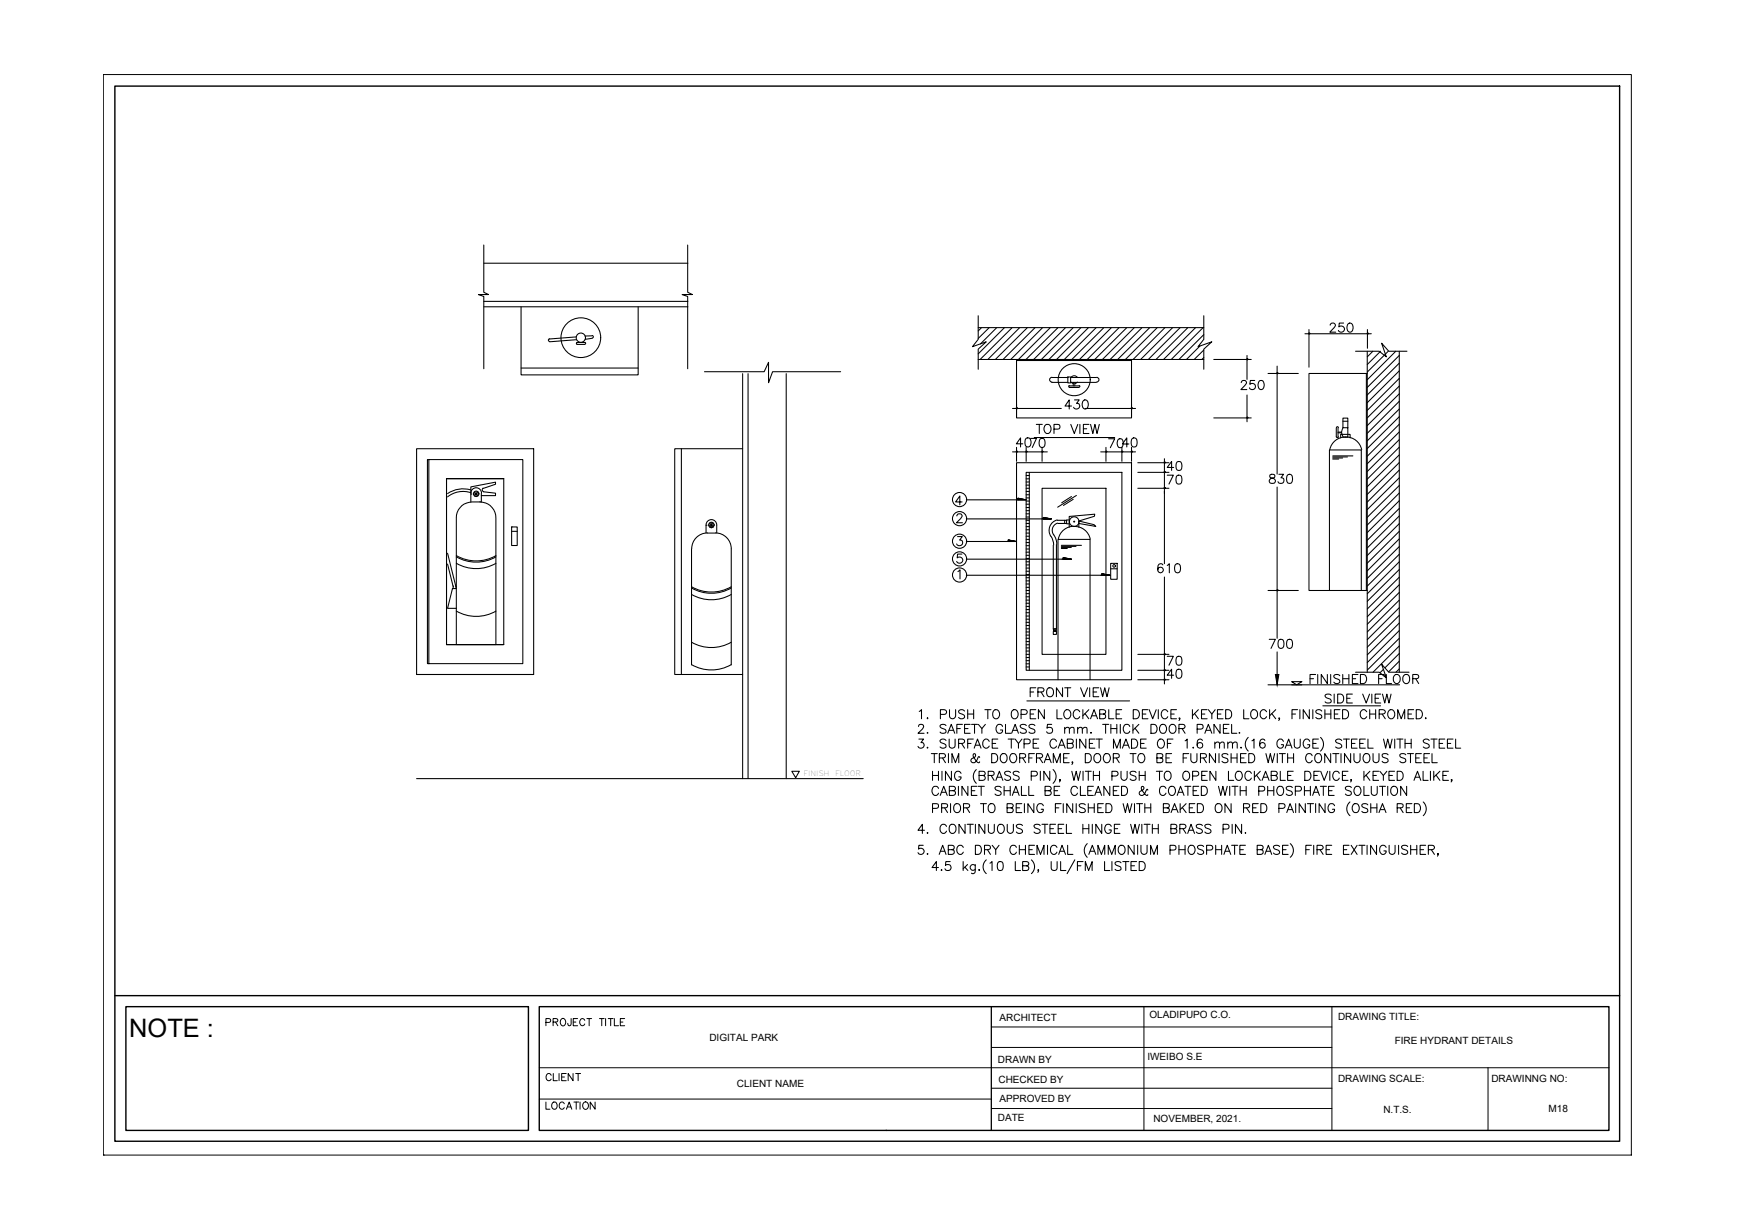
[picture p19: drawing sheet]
<svg xmlns="http://www.w3.org/2000/svg" width="420mm" height="297mm" viewBox="0 0 420 297" stroke-linecap="round" stroke-linejoin="round" font-family="sans-serif">
<defs><g id="words">
<text font-size="6.1" x="31.3" y="250.8">NOTE :</text>
<g font-size="2.4">
<text x="171.6" y="251.8">DIGITAL PARK</text>
<text x="241.8" y="247">ARCHITECT</text>
<text x="278" y="246.2">OLADIPUPO C.O.</text>
<text x="323.7" y="246.8">DRAWING TITLE:</text>
<text x="241.4" y="257.2">DRAWN BY</text>
<text x="277.6" y="256.5">IWEIBO S.E</text>
<text x="337.4" y="252.5">FIRE HYDRANT DETAILS</text>
<text x="178.2" y="262.9">CLIENT NAME</text>
<text x="241.5" y="261.9">CHECKED BY</text>
<text x="323.7" y="261.7">DRAWING SCALE:</text>
<text x="360.7" y="261.7">DRAWINNG NO:</text>
<text x="241.8" y="266.5">APPROVED BY</text>
<text x="334.6" y="269.3">N.T.S.</text>
<text x="374.6" y="269.1">M18</text>
<text x="241.4" y="271.2">DATE</text>
<text x="279" y="271.5">NOVEMBER, 2021.</text>
</g>
<g font-size="1.8">
<text x="194.4" y="187.7">FINISH</text>
<text x="202" y="187.7">FLOOR</text>
</g>
</g></defs>
<!-- layer: PDF23_TEXT -->
<path d="M308.5 163.2h.8l-.4 2.5z" fill="#000" stroke="#000" stroke-width=".24"/>
<!-- layer: PDF23_0 -->
<path d="M25 279.4h.1" fill="none" stroke="#000" stroke-width=".25"/>
<!-- layer: PDF23_H -->
<g fill="none" stroke="#000" stroke-width=".25">
<path d="M117 59.3v11.4l1.2 .5h-2.5l1.3 .5v17.5M166.3 59.3v11.4l1.2 .5h-2.5l1.3 .5v17.5M117 74.2h49.4M117 72.9h49.4M117 63.7h49.4M126 74.2v16.5h28.4v-16.5M126 89h28.4M133 82l-.4 .3 .4 .3M139.4 81.5l-6.5 .5M139.5 82.2l-6.6 .5M139.5 83.3h1.9M139.5 82.8h1.9"/>
<path d="M139.6 82.8l-.2 .2 .2 .3M141.5 82.8l.2 .2-.2 .3M143.2 81.2l-1.7 .1M143.2 81.2l.3 .2-.2 .4M143.2 81.8l-1.7 .3M170.4 89.9h14.4l1.1-2.3v5l1-2.7h16.4M179.6 90.4v97.9M180.9 90.4v97.9M190.2 90.4v97.9M100.8 108.5h28.3v54.7h-28.3zM103.7 111.2h22.8v49.3h-22.8zM103.8 111.2h-.4v49.3h.4"/>
<path d="M108 115.8h13.8h-13.8M113.9 119.5h.1M113.9 119.3a1.29 1.29 0 0 1 1.3-1.3 1.29 1.29 0 0 1 1.3 1.3M113.9 118.5a6.6 6.6 0 0 0-5.6 .9M113.9 119.2a6 6 0 0 0-5.6 1M114.5 119.5h1.3M114.6 119.5h.1M114.7 119l.9 1M115.2 118.9v1.2M115.6 119l-.9 1M116.4 119.3v2.2M116.9 118.1l-.3 .4 .3 .5 3 .3v.6h-3.5"/>
<path d="M116.9 118.2l3-1.1v-.5l-6 1.2v3.7M121.8 115.8v40.1h-13.8M164.8 108.5v54.7M179.6 108.5h-16.4v54.7h16.4M108.3 133.8l2 8.2M108.3 136.4l1.3 5.5M110.4 134.4a9.6 9.6 0 0 0 9.6 0M110.4 136.3a9.6 9.6 0 0 0 9.6 0M110.4 134.7a9.6 9.6 0 0 0 9.6 0M111.7 122.3a6.6 6.6 0 0 1 6.9 0 3.8 3.8 0 0 1 1.3 3v30.6h-9.5v-30.6a3.8 3.8 0 0 1 1.3-3zM123.8 128.5h1.3M123.8 127.5h1.3v4.5h-1.3v-4.5"/>
<path d="M123.9 127.4h-.1M167.3 132.8v28a9.6 9.6 0 0 0 9.6 0v-28M170.8 127h.1M170.8 127v1.9M170.8 127a1.29 1.29 0 0 1 1.3-1.3 1.29 1.29 0 0 1 1.3 1.3M171.4 127h1.3M171.5 127h.1M171.6 126.5l.9 1M172.1 126.4v1.3M172.5 126.5l-.8 1M173 128.9a5.1 5.1 0 0 0-4.6 1.1 3.8 3.8 0 0 0-1.1 2.7M173.1 128.9a3.8 3.8 0 0 1 3.8 3.8"/>
<path d="M173.4 127v1.9M108 155.9v-40.1v40.1M109.6 141.7l-.1 .7M110.3 141.8l-.1 .5M110.4 142.4h-1l-1.1 4.8h2.1M110.4 147.8a9.6 9.6 0 0 0 9.6 0M121.8 155.9h-13.8h13.8M167.3 141.9a9.6 9.6 0 0 0 9.6 0M167.3 142.2a9.6 9.6 0 0 0 9.6 0M167.3 143.8a9.6 9.6 0 0 0 9.6 0M167.3 155.3a9.6 9.6 0 0 0 9.6 0M100.8 163.2h28.3"/>
<path d="M100.8 188.3h108M191.5 186.6h1.9l-.9 1.5z"/>
<circle cx="140.5" cy="81.7" r="4.8"/>
<circle cx="140.5" cy="81.7" r="1.12"/>
<circle cx="115.2" cy="119.4" r=".66"/>
<circle cx="172.1" cy="127" r=".66"/>
</g>
<!-- layer: PDF23_TXT -->
<g fill="none" stroke="#000" stroke-width=".25">
<path d="M321.7 78.7l.3-.4 .6-.2 .3 .3 .1 .4-1.3 1.5h1.4M325 78.1h-1.1v1a.78 .78 0 0 1 1.1 0 .78 .78 0 0 1-.1 1.2 .78 .78 0 0 1-1.2-.4M326.2 78.3a.66 .66 0 0 1 1 .3 1.01 1.01 0 0 1 .1 1.2 1.01 1.01 0 0 1-1.1 .4 1.54 1.54 0 0 1 0-1.9zM259.2 98.2h-1.6l1-1.5v2.2M259.9 96.7h1.1l-.6 .9a.74 .74 0 0 1 .7 1.1 .74 .74 0 0 1-1.3 0l-.1-.2M262.1 96.9a.66 .66 0 0 1 1 .3 1.01 1.01 0 0 1 .1 1.2 1.01 1.01 0 0 1-1.1 .4 1.54 1.54 0 0 1 0-1.9zM300.2 92.5l.3-.4 .6-.1 .2 .1 .2 .6-1.3 1.5h1.4M303.5 92h-1.1l-.1 1a.77 .77 0 0 1 1.2-.1 .77 .77 0 0 1-.1 1.2 .77 .77 0 0 1-1.2-.3M304.6 92.1a.71 .71 0 0 1 1.1 .4 1.01 1.01 0 0 1 .1 1.2 1.01 1.01 0 0 1-1.2 .4 1.59 1.59 0 0 1 0-2zM247.4 107.4h-1.6l1.1-1.5v2.2M248.2 106a.74 .74 0 0 1 1.1 .3 1.11 1.11 0 0 1-.7 1.8 1.45 1.45 0 0 1-.4-2.1zM249.3 106h1.4l-1 2.2"/>
<path d="M250.7 102.7h1.4M251.4 102.7v2.2M251.6 106.1a.74 .74 0 0 1 1.1 .4 1.5 1.5 0 0 1-.5 1.7h-.2a1.43 1.43 0 0 1-.4-2.1zM253 102.7a1.06 1.06 0 0 1 1.2 .5 1.06 1.06 0 0 1-.2 1.3 .91 .91 0 0 1-1.2 .2 .91 .91 0 0 1-.3-1.2zM254.9 103.8l1.3-.1 .2-.3-.2-.7h-1.3v2.2M259 102.7l.9 2.2 .8-2.2M261.2 102.7v2.2M262.1 103.7h.8M263.4 102.7h-1.3v2.2h1.3M263.8 102.7l.5 2.2 .6-2.2 .5 2.2 .5-2.2M268.2 106.1h1.4l-1 2.2M270.6 106.2a.73 .73 0 0 1 1 .3 1.11 1.11 0 0 1-.7 1.8 1.35 1.35 0 0 1-.3-2.1z"/>
<path d="M273.1 107.4h-1.6l1.1-1.5v2.2M273.9 106a.7 .7 0 0 1 1.1 .3 2.02 2.02 0 0 1-.2 1.7 .74 .74 0 0 1-1.1-.3 1.95 1.95 0 0 1 .2-1.7zM282.3 114.9h1.5l-1 2.2M283.9 113.1h-1.6l1.1-1.5v2.2M284.7 111.7a.76 .76 0 0 1 1.1 .4 1.95 1.95 0 0 1-.2 1.6 .77 .77 0 0 1-1.1-.3 2.02 2.02 0 0 1 .2-1.7zM284.7 115a.79 .79 0 0 1 1.1 .3 2.02 2.02 0 0 1-.2 1.7 .77 .77 0 0 1-1.1-.3 2.02 2.02 0 0 1 .2-1.7zM307.2 114.9a.45 .45 0 0 0 .2 .7 .81 .81 0 0 1 .9 .3 .81 .81 0 0 1 0 .9l-.7 .1a.62 .62 0 0 1-.6-.6 .62 .62 0 0 1 .7-.6l.4-.1a.45 .45 0 0 0 .2-.7l-.4-.2zM309.3 114.7h1.2l-.6 .9a.73 .73 0 0 1 .7 .6 .73 .73 0 0 1-.6 .8 .73 .73 0 0 1-.9-.5M311.5 114.9a.69 .69 0 0 1 1.1 .2 2.02 2.02 0 0 1-.3 1.7 .76 .76 0 0 1-1-.3 1.95 1.95 0 0 1 .2-1.6zM231.5 124.8l.4-.5 .6 .1 .2 .3-.3 .7-1 1h1.4M231.6 129.8h1.2l-.7 .8a.72 .72 0 0 1 .6 1.2 .72 .72 0 0 1-1.3-.2M231.7 138.3l.5-.5v2.2"/>
<path d="M232.7 134h-1.1l-.1 1a.78 .78 0 0 1 1.2 0 .78 .78 0 0 1-.2 1.1 .78 .78 0 0 1-1.1-.3M232.7 121.4h-1.5l1-1.4v2.1M281.3 136.7l-.1-.2a.7 .7 0 0 0-1.1 .3 1.29 1.29 0 0 0 .6 1.8 .67 .67 0 0 0 .7-.7 .67 .67 0 0 0-.6-.7 .67 .67 0 0 0-.8 .6M282.3 136.8l.5-.4v2.2M284.4 136.5a.69 .69 0 0 1 1.1 .3 1.5 1.5 0 0 1-.5 1.8h-.3a1.4 1.4 0 0 1-.3-2.1zM282.3 158.8h1.5l-1 2.1M284.7 158.8a.76 .76 0 0 1 1.1 .4 1.95 1.95 0 0 1-.2 1.6 .77 .77 0 0 1-1.1-.3 2.02 2.02 0 0 1 .2-1.7zM307 154.6h1.5l-1.1 2.2M309.4 154.7a.76 .76 0 0 1 1.1 .4 1.95 1.95 0 0 1-.2 1.6 .69 .69 0 0 1-1.1-.3 2.02 2.02 0 0 1 .2-1.7zM311.5 154.7a.74 .74 0 0 1 1.1 .4 1.52 1.52 0 0 1-.5 1.7h-.3a1.45 1.45 0 0 1-.3-2.1zM222.2 175.7l.4-.5 .6 .1 .2 .3-.3 .8-1 1h1.4M222.3 178.8h1.1l-.6 .8a.74 .74 0 0 1 .7 1.1 .74 .74 0 0 1-1.3 .1l-.1-.2"/>
<path d="M222.3 172.1l.6-.4v2.2M224.3 173.7h.2l-.2 .2zM224.3 177.2l.2 .1-.2 .1zM227.5 172.8h.9a.57 .57 0 0 0 .5-.3 .57 .57 0 0 0-.1-.6l-.4-.2h-.9v2.2M228.8 179.1a.79 .79 0 0 0-.8-.4 .79 .79 0 0 0-.6 .6l.2 .3 1.1 .5 .1 .6a.97 .97 0 0 1-1.4 0M228.8 175.5a.82 .82 0 0 0-1.4 .2l.2 .3 .8 .4a.52 .52 0 0 1 .4 .4 .52 .52 0 0 1-.2 .5 1.04 1.04 0 0 1-1.2-.2M229.2 177.4l.9-2.2 .8 2.2M229.6 178.8v1.5a.72 .72 0 0 0 .7 .7 .72 .72 0 0 0 .7-.7v-1.5M229.6 176.7h1M229.7 171.7v1.5a.75 .75 0 0 0 .7 .7 .75 .75 0 0 0 .8-.7v-1.5M231.5 176.2h.8M231.9 179.8l1.2-.1 .2-.3-.1-.4-.4-.2h-.9v2.2"/>
<path d="M232.6 179.8l.7 1.2M232.8 175.2h-1.3v2.2M233.3 172a.8 .8 0 0 0-.8-.4 .8 .8 0 0 0-.6 .6l.2 .3 .8 .3a.52 .52 0 0 1 .4 .4 .52 .52 0 0 1-.2 .5 .9 .9 0 0 1-1.2-.2M233.3 176.2h.9M234.1 179.8h.8M234.1 171.7v2.2M234.1 172.7h1.4M234.7 175.2h-1.4v2.2h1.4M235 175.2h1.4M235.4 178.8h-1.3v2.2M235.5 171.7v2.2M235.7 175.2v2.2"/>
<path d="M236.7 175.2l.8 1v1.2M238.2 171.7h1.5M238.4 175.2l-.9 1M238.9 171.7v2.2M239.3 179.3a.8 .8 0 0 0-.9-.5 .8 .8 0 0 0-.7 .8 .91 .91 0 0 0 .3 1.2 .91 .91 0 0 0 1.2-.1l.1-.2M240 179.8h.8M240.3 172a.91 .91 0 0 1 1.2-.1 .91 .91 0 0 1 .3 1.1 .83 .83 0 0 1-.8 .9 .83 .83 0 0 1-.9-.9zM241.4 178.8h-1.4v2.2h1.4M242.5 175.7a.81 .81 0 0 0-.9-.5 .81 .81 0 0 0-.7 .8v.6a.78 .78 0 0 0 .8 .8 .78 .78 0 0 0 .8-.8h-.5M243.2 175.2v2.2h1.3M243.9 178.8h1.4M244.6 178.8v2.2"/>
<path d="M244.7 177.4l.8-2.2 .9 2.2M244.8 172a.91 .91 0 0 1 1.2-.1 .91 .91 0 0 1 .3 1.1 .83 .83 0 0 1-.9 .9 .83 .83 0 0 1-.8-.9zM245 176.7h1.1M245.5 178.8l.9 1v1.2M247 172.8h.9a.57 .57 0 0 0 .5-.3 .57 .57 0 0 0-.1-.6l-.4-.2h-.9v2.2M247.2 178.8l-.8 1M247.7 179.9h1a.57 .57 0 0 0 .5-.6 .57 .57 0 0 0-.5-.5h-1v2.2M248.3 175.5a.86 .86 0 0 0-1.5 .2l.4 .4 .8 .3a.52 .52 0 0 1 0 .9 1.12 1.12 0 0 1-1.2-.2M249.2 167.4h.8M249.2 172.7h.8M249.9 179.8h.9M250.3 175.5a.82 .82 0 0 0-1.4 .2l.4 .4 .6 .3a.52 .52 0 0 1 .4 .4 .52 .52 0 0 1-.2 .5 1.04 1.04 0 0 1-1.2-.2"/>
<path d="M250.5 166.4h-1.3v2.1M250.5 171.7h-1.3v2.2h1.3M251.1 167.4l1.2-.1 .2-.5-.2-.3-1.2-.1v2.1M251.3 178.8h-1.4v2.2h1.4M251.8 167.4l.7 1.1M252.6 171.7v2.2l-1.4-2.2v2.2M253.3 166.7a.83 .83 0 0 1 1-.3 .83 .83 0 0 1 .5 .8 .97 .97 0 0 1-.2 1 .97 .97 0 0 1-1.1 .2l-.3-.7zM254.4 175.2h-1l-.1 .9a.77 .77 0 0 1 1.1 0 .77 .77 0 0 1-.1 1.2 .77 .77 0 0 1-1.1-.3M255.5 179.3a.8 .8 0 0 0-.9-.5 .8 .8 0 0 0-.6 .8 .92 .92 0 0 0 .3 1.2 .92 .92 0 0 0 1.2-.1v-.2M255.7 171.7v2.2h1.2M257 166.4v2.1l-1.5-2.1v2.1M257.5 176.4l.6-.5 .5 .1 .1 1.4"/>
<path d="M257.5 172a.91 .91 0 0 1 1.2-.1 .91 .91 0 0 1 .3 1.1 .85 .85 0 0 1-.8 .9 .85 .85 0 0 1-.9-.9zM257.5 166.4h1.5M257.5 175.9v1.5M258.2 179.8l1.2-.1 .2-.3-.1-.4-.4-.2h-.9v2.2h.9l.4-.2v-.8l-.4-.2M258.2 166.4v2.1M258.7 176.4l.5-.5 .5 .1 .1 1.4M260.4 178.8v2.2M260.7 176.4l.5-.5 .5 .1 .1 1.4M260.7 175.9v1.5M261.2 172.2a.81 .81 0 0 0-1-.5 .81 .81 0 0 0-.6 .8 .91 .91 0 0 0 .3 1.2 .91 .91 0 0 0 1.2-.2l.1-.1M261.4 166.4l.8 2.1 .9-2.1M261.8 176.4l.6-.5 .5 .1v1.4"/>
<path d="M261.9 171.7v2.2M262.4 172.6l1 1.3M262.7 178.8v2.2l-1.5-2.2v2.2M263.4 171.7l-1.5 1.4M263.5 179.8h.8M263.6 166.4v2.1M263.8 177.3l.1-.1 .1 .1zM263.8 173.9l.8-2.2 .9 2.2M264.1 173.1h1M264.4 167.4h.9M264.9 178.8h-1.4v2.2h1.4M265.1 178.8h1.5"/>
<path d="M265.8 166.4h-1.4v2.1h1.4M265.9 178.8v2.2M266 172.7h.9l.4-.2 .1-.4-.2-.3-1.2-.1v2.2h.9l.5-.5a.54 .54 0 0 0-.5-.7M266.2 166.4l.5 2.1 .5-2.1 .6 2.1 .5-2.1M266.7 175.2h1.5M267.4 175.2v2.2M268.2 171.7v2.2h1.2M268.7 176.2h1.4M268.7 175.2v2.2M270 172.7h.8M270.1 175.2v2.2M271 175.2v2.2"/>
<path d="M271.3 171.7h-1.3v2.2h1.3M273.3 175.7a.81 .81 0 0 0-.9-.5 .81 .81 0 0 0-.7 .8v.6a.81 .81 0 0 0 .7 .8 .81 .81 0 0 0 .9-.5M273.7 178.8h.8a1.18 1.18 0 0 1 .7 1.1 1.18 1.18 0 0 1-.7 1.1h-.8zM274 175.2v2.2M274.1 171.7h.7a1.16 1.16 0 0 1 .8 1.1 1.16 1.16 0 0 1-.8 1.1h-.7zM274.5 176.1l1 1.3M275.5 175.2l-1.5 1.5M275.9 179.8h.8M276.3 172.7h.9M277.3 178.8h-1.4v2.2h1.4M277.7 171.7h-1.4v2.2h1.4M278 171.7l.8 2.2 .9-2.2"/>
<path d="M278.4 175.2h.7a1.13 1.13 0 0 1 .8 1.1 1.13 1.13 0 0 1-.8 1.1h-.7zM280.2 179.1a.91 .91 0 0 1 1.2-.1 .91 .91 0 0 1 .3 1.1 .85 .85 0 0 1-.9 .9 .85 .85 0 0 1-.8-.9zM280.2 171.7v2.2M280.7 175.5a.83 .83 0 0 1 .9-.3 .83 .83 0 0 1 .6 .8v.6a.85 .85 0 0 1-.9 .8 .85 .85 0 0 1-.8-.8zM282.4 179.8h.8M282.5 172.2a.81 .81 0 0 0-1-.5 .81 .81 0 0 0-.6 .8 .91 .91 0 0 0 .3 1.2 .91 .91 0 0 0 1.2-.2l.1-.1M283 175.5a.8 .8 0 0 1 .9-.3 .8 .8 0 0 1 .6 .8 .96 .96 0 0 1-.2 1.1 .96 .96 0 0 1-1.1 .2 1.34 1.34 0 0 1-.2-1.8zM283.2 172.7h.8M283.7 178.8h-1.3v2.2M283.9 163.3h-1.6l1.1-1.4v2.2M284.6 171.7h-1.4v2.2h1.4M284.7 162a.76 .76 0 0 1 1.1 .3 1.95 1.95 0 0 1-.2 1.7 .69 .69 0 0 1-1.1-.3 2.02 2.02 0 0 1 .2-1.7z"/>
<path d="M285.2 176.2l1.2-.1 .3-.5-.3-.3-1.2-.1v2.2M285.4 173.7l-.1 .2-.1-.2h.2l-.2 .6M285.9 176.2l.8 1.2M286.7 179.2l.5-.4v2.2M288.4 171.7v2.2M288.9 172.6l1 1.3M289.6 176.4l1.2-.2 .2-.3-.2-.6-1.2-.1v2.2M289.9 171.7l-1.5 1.4M290.6 172.7h.8M290.8 179.1a.64 .64 0 0 0-.6-.3 .64 .64 0 0 0-.5 .4 1.61 1.61 0 0 0 .2 1.6 .68 .68 0 0 0 1-.2 .68 .68 0 0 0-.5-1 .68 .68 0 0 0-.8 .7M291.4 177.4l.9-2.2 .8 2.2M291.8 176.7h1"/>
<path d="M292 171.7h-1.4v2.2h1.4M292.3 171.7l.8 1v1.2M293.8 179.9l.6-.4 .5 .1 .1 1.4M293.8 179.5v1.5M293.9 171.7l-.8 1M294.5 172.7h.8M295 179.9l.5-.4 .6 .1v1.4M295.1 175.2v2.2l-1.5-2.2v2.2M295.8 171.7h-1.3v2.2h1.3M295.9 176.2h.9M296.5 171.7h.7a1.18 1.18 0 0 1 .7 1.1 1.18 1.18 0 0 1-.7 1.1h-.7zM297 179.9l.5-.4 .5 .1 .1 1.4"/>
<path d="M297 179.5v1.5M297.3 175.2h-1.4v2.2h1.4M297.9 175.2v2.2h1.3M298.1 179.9l.5-.4 .6 .1 .1 1.4M299.8 177.2v.2l-.1-.1zM300.8 171.7v2.2h1.3M301.9 178.4a2.26 2.26 0 0 0 0 3.3M302.8 179.2l.5-.4v2.2M302.9 171.8a1.08 1.08 0 0 1 1.4 .7 1.08 1.08 0 0 1-.8 1.4 1.14 1.14 0 0 1-1-.8 1.14 1.14 0 0 1 .4-1.3zM306 179.1a.6 .6 0 0 0-1-.2 1.21 1.21 0 0 0 .4 2.1 .69 .69 0 0 0 .7-.7 .69 .69 0 0 0-.7-.7 .69 .69 0 0 0-.7 .7M306.4 172.2a.81 .81 0 0 0-.9-.5 .81 .81 0 0 0-.7 .8 .95 .95 0 0 0 .2 1 .95 .95 0 0 0 1 .2l.4-.3M307.1 171.7v2.2"/>
<path d="M307.6 172.6l1 1.3M308.6 171.7l-1.5 1.4M309.5 173.7l-.1 .2-.1-.2h.2l-.2 .6M310.4 179.3a.8 .8 0 0 0-.9-.5 .8 .8 0 0 0-.6 .8 .91 .91 0 0 0 .3 1.2 .91 .91 0 0 0 1.1-.1l.1-.6h-.5M312.5 172.7h.9M313.1 178.8v1.5a.72 .72 0 0 0 .7 .7 .72 .72 0 0 0 .7-.7v-1.5M313.9 171.7h-1.4v2.2M314.4 171.7v2.2M316.7 171.7v2.2l-1.5-2.2v2.2M316.8 179.3a.8 .8 0 0 0-.9-.5 .8 .8 0 0 0-.7 .8 .92 .92 0 0 0 .3 1.2 .92 .92 0 0 0 1.2-.1l.1-.6h-.5M316.9 164.2h.8M317.6 179.8h.8"/>
<path d="M317.6 171.7v2.2M318.2 163.2h-1.3v2.2M318.7 163.2v2.2M318.9 178.8h-1.3v2.2h1.3M319.4 178.4a2.26 2.26 0 0 1 0 3.3M319.7 172a.8 .8 0 0 0-.8-.4 .8 .8 0 0 0-.6 .6l.2 .3 .8 .3a.52 .52 0 0 1 .4 .4 .52 .52 0 0 1-.2 .5 .9 .9 0 0 1-1.2-.2M320.5 172.7h1.4M320.5 171.7v2.2M321.1 163.2v2.2l-1.5-2.2v2.2M321.9 163.2v2.2M321.9 171.7v2.2M322 168.2a.86 .86 0 0 0-1.5 .2l.4 .4 .9 .3a.52 .52 0 0 1 0 .9 1.12 1.12 0 0 1-1.3-.2"/>
<path d="M322.7 167.9v2.2M322.8 172.7h.8M323.6 167.9h.7a1.15 1.15 0 0 1 .7 1.1 1.15 1.15 0 0 1-.7 1.1h-.7zM324.1 163.4a.82 .82 0 0 0-1.5 .3l.4 .4 .7 .2a.52 .52 0 0 1 .4 .4 .52 .52 0 0 1-.2 .5 .9 .9 0 0 1-1.3-.2M324.1 171.7h-1.3v2.2h1.3M324.5 179.1a.83 .83 0 0 0-.8-.4 .83 .83 0 0 0-.6 .6l.2 .3 .8 .3 .4 .4a.74 .74 0 0 1-.4 .7 .74 .74 0 0 1-.8-.2l-.2-.1M324.8 171.7h.7a1.18 1.18 0 0 1 .7 1.1 1.18 1.18 0 0 1-.7 1.1h-.7zM324.8 164.2h1.5M324.8 163.2v2.2M325 178.8h1.4M325.7 178.8v2.2M325.8 168.9h.8"/>
<path d="M326.3 163.2v2.2M326.9 179.8h.9M327.1 167.9h-1.3v2.2h1.3M327.1 164.2h.8M328.3 178.8h-1.4v2.2h1.4M328.5 163.2h-1.4v2.2h1.4M328.9 179.8h.8M329.1 163.2h.7a1.18 1.18 0 0 1 .8 1.1 1.18 1.18 0 0 1-.8 1.1h-.7zM329.6 167.9l.9 2.2 .8-2.2M330.3 178.8h-1.4v2.2h1.4M330.6 172.2a.81 .81 0 0 0-.9-.5 .81 .81 0 0 0-.7 .8 .95 .95 0 0 0 .2 1 .95 .95 0 0 0 1.1 .2l.3-.3M330.9 178.8v2.2h1.3"/>
<path d="M331.3 172.7h1.5M331.3 171.7v2.2M331.8 167.9v2.2M332.6 168.9h.9M332.8 171.7v2.2M333.5 164.2h.8M333.6 172.7l1.3-.1 .2-.5-.6-.4h-.9v2.2M334 167.9h-1.4v2.2h1.4M334.3 172.7l.8 1.2M334.4 167.9l.6 2.2 .5-2.2 .5 2.2 .5-2.2M334.7 178.8l.5 2.2 .5-2.2 .5 2.2 .5-2.2M334.8 163.2h-1.3v2.2"/>
<path d="M335.3 163.2v2.2h1.3M335.9 172a.91 .91 0 0 1 1.2-.1 .91 .91 0 0 1 .3 1.1 .85 .85 0 0 1-.9 .9 .85 .85 0 0 1-.8-.9zM337.2 163.4a.8 .8 0 0 1 .9-.2 .8 .8 0 0 1 .6 .8 .96 .96 0 0 1-.2 1 .96 .96 0 0 1-1 .2 1.34 1.34 0 0 1-.3-1.8zM337.4 178.8v2.2M337.9 178.8h1.5M338.1 173.9v-2.2l.8 2.2 .9-2.2v2.2M338.6 178.8v2.2M339.5 163.4a.8 .8 0 0 1 .9-.2 .8 .8 0 0 1 .6 .8v.5a.83 .83 0 0 1-.9 .9 .83 .83 0 0 1-.8-.9zM339.9 179.8h1.4M339.9 178.8v2.2M340.6 172.7h.8M341.3 178.8v2.2"/>
<path d="M341.7 164.2l1.3-.1 .2-.3-.1-.4-.4-.2h-1v2.2M341.9 171.7h-1.3v2.2h1.3M342.4 164.2l.8 1.2M342.6 171.7h.7a1.16 1.16 0 0 1 .8 1.1 1.16 1.16 0 0 1-.8 1.1h-.7zM344.8 173.7h.2l-.1 .2zM345.7 179.1a.79 .79 0 0 0-.8-.4 .79 .79 0 0 0-.6 .6l.2 .3 1.1 .5 .1 .6a.97 .97 0 0 1-1.4 0M346.1 178.8h1.5M346.9 178.8v2.2M348.1 179.8h.9M349.5 178.8h-1.4v2.2h1.4M350.1 179.8h.8M351.5 178.8h-1.4v2.2h1.4"/>
<path d="M352.1 178.8v2.2h1.2M224.3 180.8h.2l-.2 .2zM225.3 182.3h1.4M225.6 195.5l1.2-.1 .2-.3-.1-.5-1.3-.2v2.2M225.6 186.6v2.2M225.6 187.6h1.4M226 182.3v2.2M227 190.7a.81 .81 0 0 0-.9-.5 .81 .81 0 0 0-.7 .9 .91 .91 0 0 0 .3 1.1 .91 .91 0 0 0 1.2-.1l.1-.2M227 186.6v2.2M227.2 183.3h1l.4-.2 .1-.4-.2-.3-.3-.1h-1v2.2M227.4 192.4l.9-2.2 .8 2.2M227.8 195.4l1.2-.1 .2-.3-.1-.4-1.3-.2v2.2"/>
<path d="M227.8 191.6h1M227.9 186.6v2.2M228 183.3l.7 1.2M228.5 195.4l.7 1.2M229 199.9a.81 .81 0 0 0-1-.5 .81 .81 0 0 0-.6 .8 .95 .95 0 0 0 .2 1.1 .95 .95 0 0 0 1 .2l.4-.5M229.4 182.3v2.2M229.6 191.3h1l.5-.5a.58 .58 0 0 0-.5-.6h-1v2.2h1l.4-.2 .1-.6-.2-.3h-.3M229.8 199.7a.92 .92 0 0 1 1.2-.1 .92 .92 0 0 1 .2 1.1 .83 .83 0 0 1-.8 .9 .83 .83 0 0 1-.8-.9zM229.9 194.4v2.2M230.1 186.6v2.2l-1.4-2.2v2.2M230.3 184.5v-2.2l.8 2.2 .8-2.2v2.2M230.9 194.7a.8 .8 0 0 1 .9-.3 .8 .8 0 0 1 .5 .8 .96 .96 0 0 1-.2 1 .96 .96 0 0 1-1 .3 1.34 1.34 0 0 1-.2-1.8z"/>
<path d="M231.8 190.2v2.2M232.5 187.1a.81 .81 0 0 0-1-.5 .81 .81 0 0 0-.6 .8 .95 .95 0 0 0 .2 1 .95 .95 0 0 0 1 .2l.4-.4v-.3h-.6M233.1 195.4l1.2-.1 .2-.5-.5-.4h-.9v2.2M233.4 199.4v2.2l-1.4-2.2v2.2M233.8 195.4l.7 1.2M233.9 199.4h1.5M234.1 190.2v2.2l-1.4-2.2v2.2M234.7 199.4v2.2M235 191.3h.8M235.6 181l.8-2.2 .9 2.2M235.9 199.4v2.2M235.9 180.3h1.1"/>
<path d="M236.2 186.1a2.26 2.26 0 0 0 0 3.4M236.3 190.2h-1.3v2.2h1.3M236.6 190.2h1.5M236.8 187.6l1.3-.1 .2-.3a.58 .58 0 0 0-.5-.6h-1v2.2h1l.4-.2 .1-.6-.5-.4M237 183.2l-.3-.2-.4 .9a.74 .74 0 0 1-.7 .7 .74 .74 0 0 1-.8-.7l.2-.4 .9-.5a.45 .45 0 0 0-.2-.7l-.3 .3a2.55 2.55 0 0 0 1.4 1.9l.2-.2M237.2 194.4h1.4M237.3 190.2v2.2M237.9 194.4v2.2M238.2 199.4v2.2l-1.4-2.2v2.2M239 187.6l1.3-.1 .2-.3-.1-.4-.4-.2h-1v2.2M239.1 199.4v1.6a.72 .72 0 0 0 .7 .6 .72 .72 0 0 0 .7-.6v-1.6M239.2 194.7a.8 .8 0 0 1 .9-.3 .8 .8 0 0 1 .6 .8v.5a.83 .83 0 0 1-.8 .9 .83 .83 0 0 1-.9-.9z"/>
<path d="M239.7 187.6l.8 1.2M239.9 182.3h.7a1.18 1.18 0 0 1 .7 1.1 1.18 1.18 0 0 1-.7 1.1h-.7zM240.9 188.8l.8-2.2 .9 2.2M241.2 188h1M241.7 199.5a1.11 1.11 0 0 1 1.3 .7 1.11 1.11 0 0 1-.7 1.4 1.17 1.17 0 0 1-1.1-.8 1.17 1.17 0 0 1 .5-1.3zM242.2 190.5a.86 .86 0 0 0-1.5 .2l.2 .4 1 .3a.52 .52 0 0 1 0 .9 .97 .97 0 0 1-1.2-.2M242.2 182.6a.8 .8 0 0 1 .9-.3 .8 .8 0 0 1 .5 .8v.5a.83 .83 0 0 1-.8 .9 .83 .83 0 0 1-.9-.9zM242.9 191.3h1.5M242.9 190.2v2.2M243.6 195.4l1.3-.1 .2-.3-.1-.4-1.4-.2v2.2h1a.57 .57 0 0 0 .5-.6 .57 .57 0 0 0-.5-.6M243.6 199.4v1.6a.75 .75 0 0 0 .8 .6 .75 .75 0 0 0 .7-.6v-1.6M244.4 190.2v2.2"/>
<path d="M244.4 186.9a.82 .82 0 0 0-1.4 .2l.2 .3 .8 .3a.52 .52 0 0 1 .4 .4 .52 .52 0 0 1-.2 .5 .9 .9 0 0 1-1.2-.2M244.4 182.6a.83 .83 0 0 1 1-.3 .83 .83 0 0 1 .5 .8 .91 .91 0 0 1-.3 1.2 .91 .91 0 0 1-1.2-.1 1.4 1.4 0 0 1 0-1.6zM244.9 192.4l.8-2.2 .8 2.2M245.2 191.6h1M245.8 195.4h.8M246.5 186.9a.82 .82 0 0 0-1.4 .2l.2 .3 1 .4a.52 .52 0 0 1 0 .8 .9 .9 0 0 1-1.2-.2M246.6 183.3l1.3-.1 .2-.3-.1-.4-.4-.2h-1v2.2M247.1 190.2v2.2h1.2M247.2 194.4h-1.4v2.2h1.4M247.3 199.7a.85 .85 0 0 0-1.5 .2l.3 .3 1 .5 .2 .6a.95 .95 0 0 1-1.5 0M247.4 183.3l.7 1.2M247.8 194.4v2.2"/>
<path d="M248.8 190.2v2.2h1.3M248.8 183.3h.9M249.4 187.7h1a.57 .57 0 0 0 .5-.6 .57 .57 0 0 0-.5-.5h-1v2.2M250.1 194.4v2.2l-1.5-2.2v2.2M250.2 182.3h-1.4v2.2M250.7 183.3h.9l.6-.4a.58 .58 0 0 0-.6-.6h-.9v2.2M251.4 183.3l.8 1.2M251.6 199.7a.85 .85 0 0 0-1.5 .2l.2 .3 1.1 .5 .2 .6a.95 .95 0 0 1-1.5 0M251.6 186.6v2.2M252 199.4h1.5M252.4 194.9a.81 .81 0 0 0-.9-.5 .81 .81 0 0 0-.7 .8v.5a.78 .78 0 0 0 .8 .9 .78 .78 0 0 0 .8-.9h-.5M252.6 184.5l.8-2.2 .9 2.2"/>
<path d="M252.7 199.4v2.2M252.8 191.3h.9l.6-.5a.58 .58 0 0 0-.6-.6h-.9v2.2h.9l.4-.2 .2-.6-.2-.3h-.4M252.9 183.7h1M253.9 186.6v2.2l-1.4-2.2v2.2M254.7 186.1a2.26 2.26 0 0 1 0 3.4M254.8 184.5v-2.2l.8 2.2 .9-2.2v2.2M255 191.3h.8M255.3 195.4h.8M255.3 199.4h-1.3v2.2h1.3M256 181l.8-2.2 .9 2.2M256.3 180.3h1M256.3 190.2h-1.3v2.2h1.3"/>
<path d="M256.5 188.6l-.2 .2v-.2h.2l-.2 .5M256.7 194.4h-1.4v2.2M257.2 194.4v2.2M257.3 183.3h.8M257.3 199.4h-1.3v2.2h1.3M258 199.4v2.2h1.2M258.6 182.3h-1.3v2.2h1.3M259.3 186.6l.5 2.2 .5-2.2 .5 2.2 .5-2.2M259.5 194.4v2.2l-1.5-2.2v2.2M259.5 184.4l-.1 .1-.1-.1h.2l-.2 .5M260.3 194.4v2.2M260.6 190.7a.81 .81 0 0 0-.9-.5 .81 .81 0 0 0-.6 .9 .91 .91 0 0 0 .2 1.1 .91 .91 0 0 0 1.2-.1l.1-.2"/>
<path d="M261.3 190.2v2.2h1.3M261.9 199.4v2.2M262 186.6v2.2M262.5 194.7a.85 .85 0 0 0-1.5 .2l.5 .4 .8 .3a.52 .52 0 0 1 0 .9 1.08 1.08 0 0 1-1.3-.2M262.5 182.3h.7a1.18 1.18 0 0 1 .8 1.1 1.18 1.18 0 0 1-.8 1.1h-.7zM262.5 186.6h1.5M263.1 191.3h.9M263.2 195.4h1.5M263.2 186.6v2.2M263.2 194.4v2.2M263.4 199.4v2.2M264.2 199.4v2.2"/>
<path d="M264.5 190.2h-1.4v2.2h1.4M264.5 187.6h1.5M264.5 186.6v2.2M264.7 194.4v2.2M264.8 192.4l.9-2.2 .8 2.2M264.8 182.6a.9 .9 0 0 1 1.2-.1 .9 .9 0 0 1 .2 1.1 .83 .83 0 0 1-.8 .9 .83 .83 0 0 1-.8-.9zM265.1 191.6h1.1M265.5 195.4h.9M266 186.6v2.2M266.5 199.4v2.2l-1.4-2.2v2.2M266.9 194.4h-1.4v2.2h1.4M267.1 182.6a.83 .83 0 0 1 .9-.3 .83 .83 0 0 1 .6 .8 .91 .91 0 0 1-.3 1.2 .91 .91 0 0 1-1.2-.1 1.4 1.4 0 0 1 0-1.6z"/>
<path d="M267.5 194.4h.7a1.15 1.15 0 0 1 .8 1.1 1.15 1.15 0 0 1-.8 1.1h-.7zM268.4 190.2v2.2l-1.4-2.2v2.2M268.8 199.9a.81 .81 0 0 0-.9-.5 .81 .81 0 0 0-.7 .8 .91 .91 0 0 0 .3 1.2 .91 .91 0 0 0 1.2-.1l.1-.6h-.5M269 187.7h.9a.57 .57 0 0 0 .6-.6 .57 .57 0 0 0-.6-.5h-.9v2.2M269.3 183.3l1.2-.1 .2-.3v-.4l-.5-.2h-.9v2.2M269.3 191.3h.8M269.3 181v-2.2l.8 2.2 .9-2.2v2.2M270 183.3l.7 1.2M270.7 190.2h-1.4v2.2h1.4M270.9 199.4h-1.3v2.2h1.3M271.2 186.6v1.5a.75 .75 0 0 0 .7 .7 .75 .75 0 0 0 .7-.7v-1.5M271.3 190.2h.7a1.18 1.18 0 0 1 .8 1.1 1.18 1.18 0 0 1-.8 1.1h-.7z"/>
<path d="M271.5 181l.8-2.2 .9 2.2M271.7 194.4l.5 2.2 .5-2.2 .5 2.2 .6-2.2M271.8 180.3h1.1M273.4 182.3h1.4M273.5 199.4l.5 2.2 .5-2.2 .6 2.2 .5-2.2M274.1 182.3v2.2M274.4 194.4v2.2M274.8 186.9a.82 .82 0 0 0-1.4 .2l.2 .3 1 .4 .2 .6a.89 .89 0 0 1-1.4 0M274.9 194.4h1.5M275.4 182.6a.83 .83 0 0 1 1-.3 .83 .83 0 0 1 .5 .8 .91 .91 0 0 1-.3 1.2 .91 .91 0 0 1-1.2-.1 1.4 1.4 0 0 1 0-1.6zM275.6 187.6h1.4M275.6 186.6v2.2"/>
<path d="M275.6 194.4v2.2M276.2 199.4v2.2M276.7 199.4h1.5M276.9 195.4h1.5M276.9 194.4v2.2M277 186.6v2.2M277.5 199.4v2.2M277.6 191.1l-.2-.2-.4 .9a.72 .72 0 0 1-.7 .7 .72 .72 0 0 1-.7-.7l1.1-1.1-.1-.4-.2-.1-.3 .3a2.89 2.89 0 0 0 1.2 1.9h.3v-.2M278.4 194.4v2.2M278.7 199.4v2.2M279.7 186.6h1.5M279.8 183.3l1.3-.1 .2-.3-.1-.4-.4-.2h-1v2.2h1l.4-.2v-.8l-.4-.2"/>
<path d="M280.2 199.4v2.2M280.5 186.6v2.2M281.4 195.4l1.2-.1 .2-.3v-.4l-1.4-.2v2.2h.9a.57 .57 0 0 0 .6-.6 .57 .57 0 0 0-.6-.6M282 190.7a.81 .81 0 0 0-.9-.5 .81 .81 0 0 0-.6 .9v.5a.8 .8 0 0 0 .6 .8 .8 .8 0 0 0 .9-.5M282 186.6a1.1 1.1 0 0 1 1.4 .8 1.1 1.1 0 0 1-.8 1.4 1.16 1.16 0 0 1-1-.9 1.16 1.16 0 0 1 .4-1.3zM282 183.3h.8M282.8 190.5a.83 .83 0 0 1 1-.3 .83 .83 0 0 1 .5 .9 .91 .91 0 0 1-.3 1.1 .91 .91 0 0 1-1.2-.1 1.4 1.4 0 0 1 0-1.6zM283.3 196.6l.8-2.2 .9 2.2M283.4 182.3h-1.4v2.2h1.4M283.6 195.8h1M284.7 192.4l.9-2.2 .8 2.2M285 191.6h1.1"/>
<path d="M285.5 194.4v2.2M286 195.3l.9 1.3M286.2 183.3h.8M286.5 186.6a1.1 1.1 0 0 1 1.3 .8 1.1 1.1 0 0 1-.7 1.4 1.16 1.16 0 0 1-1-.9 1.16 1.16 0 0 1 .4-1.3zM286.6 190.2h1.5M286.9 194.4l-1.4 1.4M287.3 190.2v2.2M287.5 182.3h-1.3v2.2M287.7 195.4h.8M288.1 182.3v1.6a.75 .75 0 0 0 .7 .6 .75 .75 0 0 0 .7-.6v-1.6M288.5 187.7h.9a.57 .57 0 0 0 .6-.6 .57 .57 0 0 0-.6-.5h-.9v2.2M288.5 180.8h.2l-.1 .2z"/>
<path d="M288.6 191.3h.8M289 194.4h-1.3v2.2h1.3M289.6 194.4h.8a1.15 1.15 0 0 1 .7 1.1 1.15 1.15 0 0 1-.7 1.1h-.8zM290 190.2h-1.4v2.2h1.4M290.4 183.3l1.2-.1 .2-.3-.1-.4-.4-.2h-.9v2.2M290.6 190.2h.7a1.18 1.18 0 0 1 .8 1.1 1.18 1.18 0 0 1-.8 1.1h-.7zM290.7 187.6h.8M290.8 199.7a.85 .85 0 0 0-1.4 .2l.2 .3 1 .5 .2 .6a.95 .95 0 0 1-1.4 0M291.1 183.3l.7 1.2M292 186.6h-1.3v2.2h1.3M292.9 199.7a.86 .86 0 0 0-1.5 .2l.2 .3 1.1 .5 .2 .6a.93 .93 0 0 1-1.5 0M294 182.3v2.2l-1.5-2.2v2.2"/>
<path d="M294.1 194.7a.83 .83 0 0 1 .9-.3 .83 .83 0 0 1 .6 .8 .97 .97 0 0 1-.2 1.1 .97 .97 0 0 1-1.1 .2l-.4-.8zM294.1 186.6v2.2l-1.4-2.2v2.2M294.7 190.2l.6 2.2 .5-2.2 .5 2.2 .6-2.2M294.9 182.3v2.2M297 182.6a.82 .82 0 0 0-1.4 .2l.2 .3 1.1 .4 .1 .7a.89 .89 0 0 1-1.4 0M297.2 186.6v2.2h1.2M297.4 190.2v2.2M297.8 194.4v2.2l-1.5-2.2v2.2M297.8 183.3h1.4M297.8 182.3v2.2M298 190.2h1.4M298 199.4v2.2"/>
<path d="M298.7 190.2v2.2M299.2 186.6a1.06 1.06 0 0 1 1.3 .5 1.06 1.06 0 0 1-.2 1.3 .91 .91 0 0 1-1.2 .2 .91 .91 0 0 1-.3-1.2zM299.2 182.3v2.2M300 191.3h1.4M300 190.2v2.2M300.1 183.3h.8M300.1 180.8h.2l-.1 .2zM300.3 199.4v2.2l-1.5-2.2v2.2M300.8 195.4h.9a.58 .58 0 0 0 .6-.6l-.2-.3-1.3-.1v2.2M301.4 182.3h-1.3v2.2h1.3M301.4 190.2v2.2M301.5 195.4l.8 1.2"/>
<path d="M302.1 182.3h.7a1.18 1.18 0 0 1 .7 1.1 1.18 1.18 0 0 1-.7 1.1h-.7zM302.7 187.1a.81 .81 0 0 0-.9-.5 .81 .81 0 0 0-.7 .8v.5a.8 .8 0 0 0 .7 .9 .8 .8 0 0 0 .9-.6M303 195.4h.8M303.4 186.6v2.2M303.9 187.5l1 1.3M304.3 194.4h-1.3v2.2h1.3M304.5 191.3h.9a.57 .57 0 0 0 .5-.5 .57 .57 0 0 0-.5-.6h-.9v2.2M304.9 186.6l-1.5 1.4M305 194.4h.7a1.15 1.15 0 0 1 .8 1.1 1.15 1.15 0 0 1-.8 1.1h-.7zM305.3 188.8l.8-2.2 .9 2.2M305.6 188h1M306.2 182.3l.6 2.2 .5-2.2 .5 2.2 .5-2.2"/>
<path d="M306.6 191.3h1.5M306.6 190.2v2.2M307.5 187.6l1.3-.1 .2-.3a.58 .58 0 0 0-.6-.6h-.9v2.2h.9l.4-.2 .2-.6-.6-.4M308.1 190.2v2.2M309 182.3v2.2M309 190.5a.8 .8 0 0 1 1-.3 .8 .8 0 0 1 .5 .9v.5a.83 .83 0 0 1-.8 .8 .83 .83 0 0 1-.9-.8zM309.3 195.5h1a.57 .57 0 0 0 .5-.5 .57 .57 0 0 0-.5-.6h-1v2.2M309.5 182.3h1.4M309.7 186.6v2.2h1.2M310.2 182.3v2.2M310.9 181l.8-2.2 .8 2.2M311.2 180.3h1"/>
<path d="M311.2 196.6l.9-2.2 .8 2.2M311.5 187.6h.8M311.5 183.3h1.4M311.5 182.3v2.2M311.5 195.8h1.1M312.6 190.5a.86 .86 0 0 0-1.5 .2l.2 .4 1.1 .3a.52 .52 0 0 1 0 .9 .97 .97 0 0 1-1.3-.2M312.8 186.6h-1.3v2.2h1.3M312.9 182.3v2.2M313.3 191.3h1a.59 .59 0 0 0 .5-.4 .59 .59 0 0 0-.2-.6l-1.3-.1v2.2M313.4 194.4v2.2M315.5 191.3h1.5M315.5 190.2v2.2"/>
<path d="M315.6 186.6h.8a1.18 1.18 0 0 1 .7 1.1 1.18 1.18 0 0 1-.7 1.1h-.8zM315.7 194.4v2.2l-1.4-2.2v2.2M316.2 194.4h1.5M317 190.2v2.2M317 194.4v2.2M317.4 182.8a.81 .81 0 0 0-.9-.5 .81 .81 0 0 0-.7 .8 .91 .91 0 0 0 .3 1.2 .91 .91 0 0 0 1.2-.1l.1-.3M317.5 192.4l.8-2.2 .9 2.2M317.8 191.6h1.1M317.8 187.6h.9M318.2 182.6a.8 .8 0 0 1 1-.3 .8 .8 0 0 1 .5 .8v.5a.83 .83 0 0 1-.9 .9 .83 .83 0 0 1-.8-.9zM318.2 194.4v2.2M319.2 186.6h-1.4v2.2h1.4"/>
<path d="M319.4 190.2h1.5M319.5 186.6l.8 2.2 .9-2.2M320.1 190.2v2.2M320.5 194.4v2.2l-1.4-2.2v2.2M321.4 191.3h.8M321.7 186.6v2.2M321.9 182.3v2.2l-1.5-2.2v2.2M322.4 182.3h1.5M322.7 190.2h-1.3v2.2h1.3M322.8 194.9a.81 .81 0 0 0-.9-.5 .81 .81 0 0 0-.7 .8v.5a.78 .78 0 0 0 .8 .9 .78 .78 0 0 0 .8-.9h-.5M323.1 182.3v2.2M323.9 187.1a.81 .81 0 0 0-.9-.5 .81 .81 0 0 0-.6 .8 .91 .91 0 0 0 .3 1.2 .91 .91 0 0 0 1.2-.2v-.2"/>
<path d="M324.4 182.3v2.2M324.7 187.6h.8M326.1 186.6h-1.4v2.2h1.4M326.5 194a2.18 2.18 0 0 0 0 3.3M326.7 182.3v2.2l-1.5-2.2v2.2M326.9 190.5a.82 .82 0 0 0-1.5 .2l.2 .4 1.1 .3 .2 .7a.89 .89 0 0 1-1.5 0M326.9 188.6l-.1 .2-.1-.2h.2l-.2 .5M327.5 194.5a1.06 1.06 0 0 1 1.3 .4 1.06 1.06 0 0 1-.2 1.4 .83 .83 0 0 1-1 .2 .83 .83 0 0 1-.5-.8v-.5zM327.5 182.3v1.6a.75 .75 0 0 0 .7 .6 .75 .75 0 0 0 .8-.6v-1.6M327.7 190.5a.83 .83 0 0 1 1-.3 .83 .83 0 0 1 .5 .9 .91 .91 0 0 1-.3 1.1 .91 .91 0 0 1-1.2-.1 1.4 1.4 0 0 1 0-1.6zM329.9 190.2v2.2h1.3M329.9 182.6a.8 .8 0 0 1 .9-.3 .8 .8 0 0 1 .6 .8v.5a.83 .83 0 0 1-.9 .9 .83 .83 0 0 1-.8-.9z"/>
<path d="M329.9 186.6v2.2M330.4 187.5l1 1.3M330.8 194.7a.82 .82 0 0 0-1.4 .2l.2 .3 .8 .3a.52 .52 0 0 1 .4 .4 .52 .52 0 0 1-.2 .6 1.04 1.04 0 0 1-1.2-.2M331.4 186.6l-1.5 1.4M331.6 195.4h1.5M331.6 194.4v2.2M331.7 190.2v1.6a.72 .72 0 0 0 .7 .6 .72 .72 0 0 0 .7-.6v-1.6M332.1 182.3v1.6a.72 .72 0 0 0 .7 .6 .72 .72 0 0 0 .8-.6v-1.6M332.1 187.6h.8M333.1 194.4v2.2M333.5 186.6h-1.4v2.2h1.4M333.6 196.6l.8-2.2 .9 2.2"/>
<path d="M333.7 190.2h1.4M333.8 186.6l.8 1v1.2M333.9 195.8h1M334.4 190.2v2.2M335.5 186.6l-.9 1M335.7 190.2v2.2M335.8 182.6a.82 .82 0 0 0-1.5 .2l.2 .3 .8 .3a.52 .52 0 0 1 .5 .4 .52 .52 0 0 1-.3 .6 .9 .9 0 0 1-1.2-.2M336 187.6h.8M336.6 190.5a.9 .9 0 0 1 1.2-.1 .9 .9 0 0 1 .2 1.2 .83 .83 0 0 1-.8 .8 .83 .83 0 0 1-.8-.8zM337.3 186.6h-1.3v2.2h1.3M338 195.4l1.2-.1 .2-.3-.1-.4-1.3-.2v2.2M338 186.6h.7a1.18 1.18 0 0 1 .7 1.1 1.18 1.18 0 0 1-.7 1.1h-.7z"/>
<path d="M338.7 195.4l.7 1.2M340 182.6a.82 .82 0 0 0-1.4 .2l.2 .3 .8 .3a.52 .52 0 0 1 .4 .4 .52 .52 0 0 1-.2 .6 .9 .9 0 0 1-1.2-.2M340.2 195.4h.8M340.2 190.2v2.2l-1.4-2.2v2.2M340.5 182.3h1.4M341.2 182.3v2.2M341.5 194.4h-1.3v2.2h1.3M342 188.8l.9-2.2 .8 2.2M342.1 194.4h.8a1.15 1.15 0 0 1 .7 1.1 1.15 1.15 0 0 1-.7 1.1h-.8zM342.3 188h1.1M342.4 183.3h.9M343.8 182.3h-1.4v2.2h1.4"/>
<path d="M344.2 186.6v2.2h1.3M344.3 194a2.26 2.26 0 0 1 0 3.3M344.4 183.3h.8M345.8 182.3h-1.4v2.2h1.4M346 186.6v2.2M346.4 182.3v2.2h1.3M346.8 186.6v2.2M347.4 187.5l.9 1.3M348.3 186.6l-1.5 1.4M349 187.6h.9M350.4 186.6h-1.4v2.2h1.4M351.2 188.6l-.1 .2-.1-.2h.2l-.2 .5"/>
<path d="M223.3 204.5h-1l-.1 .9a.78 .78 0 0 1 1.2 0 .78 .78 0 0 1-.2 1.2 .78 .78 0 0 1-1.1-.4M223.6 200.8h-1.5l1-1.4v2.2M224.3 201.5h.2l-.2 .1zM224.3 206.5h.2l-.2 .2zM227 209.8h-1.6l1.1-1.4v2.2M227.2 206.7l.8-2.2 .8 2.2M227.5 205.9h1M227.6 210.5l.2-.1 .1 .1zM229.4 205.5l1.2-.1 .2-.3-.1-.4-.4-.2h-.9v2.2h.9l.4-.2v-.8l-.4-.2M229.8 208.4h-1l-.1 .9a.78 .78 0 0 1 1.2 0 .78 .78 0 0 1-.2 1.2 .78 .78 0 0 1-1.1-.4M233 208.4v2.2M233 205a.81 .81 0 0 0-.9-.5 .81 .81 0 0 0-.6 .8 .95 .95 0 0 0 .2 1 .95 .95 0 0 0 1 .2l.3-.4"/>
<path d="M233.4 209.8l.7 .8M234 209.1l-1 1M235.9 209.1v1.7a.57 .57 0 0 1-.3 .5 .57 .57 0 0 1-.6-.1M235.9 209.4a.7 .7 0 0 0-1-.1 .7 .7 0 0 0 0 1 .7 .7 0 0 0 1-.1M235.9 204.5h.8a1.18 1.18 0 0 1 .7 1.1 1.18 1.18 0 0 1-.7 1.1h-.8zM236.8 210.4l.2 .1-.2 .1zM238.1 205.5l1.3-.1 .2-.3-.1-.4-.4-.2h-1v2.2M238.6 208a2.18 2.18 0 0 0 0 3.3M238.9 205.5l.7 1.2M239.5 208.8l.5-.4v2.2M240 204.5l.8 1v1.2M241.5 208.5a.79 .79 0 0 1 1.1 .3 2.02 2.02 0 0 1-.2 1.7 .74 .74 0 0 1-1.1-.4 1.95 1.95 0 0 1 .2-1.6z"/>
<path d="M241.7 204.5l-.9 1M245.6 208.4v2.2h1.3M245.8 205a.81 .81 0 0 0-.9-.5 .81 .81 0 0 0-.6 .8 .91 .91 0 0 0 .3 1.2 .91 .91 0 0 0 1.2-.2v-.2M246.6 204.5v2.2M246.6 205.5h1.4M247.4 209.4h.9a.58 .58 0 0 0 .5-.6l-.2-.3-1.2-.1v2.2h.9a.57 .57 0 0 0 .5-.4 .57 .57 0 0 0-.1-.6l-.4-.2M248 204.5v2.2M248.9 205.5h.8M249.5 208a2.18 2.18 0 0 1 0 3.3M250.2 204.5h-1.3v2.2h1.3M250.8 206.7v-2.2l.9 2.2 .8-2.2v2.2M251.2 210.5h-.2l.1-.1 .1 .1-.2 .5"/>
<path d="M253.4 204.5v2.2M254 200.4h.8M254.3 208.4v1.6a.73 .73 0 0 0 .7 .6 .73 .73 0 0 0 .7-.6v-1.6M255.7 205a.81 .81 0 0 0-1-.5 .81 .81 0 0 0-.6 .8 .95 .95 0 0 0 .2 1 .95 .95 0 0 0 1 .2l.4-.4M256 200.4h.8M256.1 206.7l.8-2.2 .8 2.2M256.4 205.9h1M256.6 208.4v2.2h1.2M258.2 204.5v2.2h1.3M260 208l-1.9 3.3M260.6 209.4h.9M261.9 200.4h1.5"/>
<path d="M262 208.4h-1.4v2.2M262.5 210.6v-2.2l.8 2.2 .9-2.2v2.2M263 204.1a2.26 2.26 0 0 0 0 3.3M263.4 206.7l.8-2.2 .9 2.2M263.7 205.9h1M265.6 206.7v-2.2l.8 2.2 .8-2.2v2.2M267.2 208.4v2.2h1.2M268.1 206.7v-2.2l.8 2.2 .9-2.2v2.2M269 208.4v2.2M269.6 200.4h.8M270.9 204.6a1.1 1.1 0 0 1 1.3 .7 1.1 1.1 0 0 1-.7 1.4 1.16 1.16 0 0 1-1.1-.9 1.16 1.16 0 0 1 .5-1.2zM271.2 208.7a.82 .82 0 0 0-1.5 .2l.2 .3 .8 .4a.52 .52 0 0 1 .5 .3 .52 .52 0 0 1-.3 .6 1.04 1.04 0 0 1-1.2-.2"/>
<path d="M271.6 208.4h1.5M272.3 208.4v2.2M273.6 209.4h.8M274.3 204.5v2.2l-1.4-2.2v2.2M274.9 208.4h-1.3v2.2h1.3M275.2 204.5v2.2M275.6 208.4h.7a1.15 1.15 0 0 1 .7 1.1 1.15 1.15 0 0 1-.7 1.1h-.7zM276 204.5v1.5a.75 .75 0 0 0 .7 .7 .75 .75 0 0 0 .8-.7v-1.5M278.3 206.7v-2.2l.8 2.2 .9-2.2v2.2M278.7 200.4h1.5M283 205.6h.9a.57 .57 0 0 0 .6-.6 .57 .57 0 0 0-.6-.5h-.9v2.2M283.2 200.4l1.3-.1 .2-.3-.1-.4-.4-.2h-1v2.2h1l.4-.2 .1-.6-.5-.4"/>
<path d="M285.2 205.5h1.5M285.2 204.5v2.2M285.4 200.4h1l.3-.2 .2-.4-.2-.3-1.3-.1v2.2M286.1 200.4l.8 1.2M286.7 204.5v2.2M287.3 201.6l.8-2.2 .8 2.2M287.6 200.8h1M287.8 204.6a1.06 1.06 0 0 1 1.3 .4 1.06 1.06 0 0 1-.2 1.3 .91 .91 0 0 1-1.2 .2 .91 .91 0 0 1-.3-1.2zM291.1 204.8a.86 .86 0 0 0-1.4 .2l.2 .3 1 .4a.52 .52 0 0 1 0 .8 .97 .97 0 0 1-1.2-.2M291.9 205.6h.9a.59 .59 0 0 0 .5-.4 .59 .59 0 0 0-.2-.6l-1.2-.1v2.2M294.1 205.5h1.4M294.1 204.5v2.2"/>
<path d="M295.5 204.5v2.2M295.8 200.5h1a.57 .57 0 0 0 .5-.5 .57 .57 0 0 0-.5-.6h-1v2.2M296.1 206.7l.8-2.2 .8 2.2M296.3 205.9h1.1M297.9 204.5h1.5M298.6 204.5v2.2M299.9 205.5h.9M301.2 201.5h.1v.1zM301.3 204.5h-1.4v2.2h1.4M304.1 205.5l1.2-.1 .2-.3-.1-.4-.4-.2h-.9v2.2h.9l.4-.2v-.8l-.4-.2M306 206.7l.8-2.2 .8 2.2M306.3 205.9h1"/>
<path d="M309.5 204.8a.86 .86 0 0 0-1.5 .2l.2 .3 1.1 .4a.52 .52 0 0 1 0 .8 .97 .97 0 0 1-1.3-.2M310.2 205.5h.9M311.6 204.5h-1.4v2.2h1.4M312.1 204.1a2.18 2.18 0 0 1 0 3.3M315.9 205.5h.8M317.2 204.5h-1.3v2.2M317.8 204.5v2.2M318.6 205.5h.9l.6-.4a.58 .58 0 0 0-.6-.6h-.9v2.2M319.3 205.5l.8 1.2M320.8 205.5h.8M322.1 204.5h-1.3v2.2h1.3M325 205.5h.8"/>
<path d="M326.3 204.5h-1.3v2.2h1.3M326.8 204.5l1.5 2.2M328.3 204.5l-1.5 2.2M328.7 204.5h1.5M329.5 204.5v2.2M330.7 204.5v2.2M333 204.5v2.2l-1.5-2.2v2.2M335.3 205a.81 .81 0 0 0-.9-.5 .81 .81 0 0 0-.7 .8 .95 .95 0 0 0 .2 1 .95 .95 0 0 0 1.1 .2l.3-.4v-.3h-.6M336 204.5v1.5a.72 .72 0 0 0 .7 .7 .72 .72 0 0 0 .8-.7v-1.5M338.3 204.5v2.2M340.5 204.8a.86 .86 0 0 0-1.5 .2l.2 .3 1.1 .4a.52 .52 0 0 1 0 .8 .97 .97 0 0 1-1.3-.2M341.2 205.5h1.5"/>
<path d="M341.2 204.5v2.2M342.7 204.5v2.2M343.5 205.5h.9M344.9 204.5h-1.4v2.2h1.4M345.5 205.5h.9l.6-.4a.58 .58 0 0 0-.6-.6h-.9v2.2M346.2 205.5l.8 1.2M347.9 206.5l-.1 .2-.1-.2h.2l-.2 .6"/>
<circle cx="232.1" cy="125.5" r="1.71"/>
<circle cx="232.1" cy="120.8" r="1.71"/>
<circle cx="232.1" cy="130.9" r="1.71"/>
<circle cx="232.1" cy="139.1" r="1.71"/>
<circle cx="232.1" cy="135.2" r="1.71"/>
</g>
<!-- layer: PDF23_TEXT -->
<g fill="none" stroke="#000" stroke-width=".25">
<path d="M316.6 79.7v9.1M330.8 79.7v4.5M244.9 98.8h11.8M245.9 97.7v3.2M262.5 98.8h12.2M273.7 97.7v3.2M293.6 87h9.1M301.6 86v5.8M301.6 95.5v6.5M306.7 90.3h7.3M308.9 88.6v26.1M315.7 80.7h16"/>
<path d="M244.9 109.3h8.4M245.9 108.2v3.4M248.2 108.2v3.4M250.2 105.8h19.4M252.1 108.2v3.4M266.2 109.3h8.5M267.5 108.2v3.4M271.4 108.2v3.4M273.7 108.2v3.4M275.2 111.9h7.6M275.2 114.3h7.6M275.2 118.1h7.6"/>
<path d="M281.7 111v25.4M293.6 101.1h9.1M308.9 117.8v36.6M233.7 139.1h34.8M233.7 135.3h25.5M233.7 125.5h20.7M233.7 131h12.2M233.7 120.9h14.5M243.6 131h2.3l-2-.4v.4h1.9M243.9 130.6h.1M243.9 130.8h.8M243.9 130.7h.3"/>
<path d="M243.9 130.6h.2M243.9 130.9h1.3M243.9 130.9h1.7M244.4 130.7h-.5h.6M244.8 130.8h-.9h1.1M245.3 130.9h-1.4h1.6M245.9 120.9h2.3l-2-.4v.4M246.2 120.5h.1M246.2 120.7h1.1M246.2 120.7h.6M246.2 120.6h.2M246.2 120.8h1.6"/>
<path d="M246.5 120.6h-.3h.5M247 120.7h-.8h1M247.5 120.8h-1.3h1.4M247.9 120.9h-1.7h1.9M252 125.5h2.4l-2-.3v.3h1.8M252.4 125.2h.1M252.4 125.3h.7M252.4 125.2h.3M252.4 125.4h1.4M252.8 125.3h-.4h.6M253.3 125.3h-.9h1.1M253.9 125.5h-1.5h1.7"/>
<path d="M256.9 135.3h2.3l-2-.4v.4h1.9M257.2 134.9h.1M257.2 135h.8M257.2 135h.3M257.2 134.9h.2M257.2 135.1h1.3M257.2 135.2h1.7M257.7 135h-.5h.6M258.1 135.1h-.9h1.1M258.6 135.2h-1.4h1.6M266.2 139.1h2.3l-2-.3v.3h1.9M266.5 138.8h.1"/>
<path d="M266.5 139h1.1M266.5 138.9h.6M266.5 138.8h.2M266.5 139.1h1.8M266.8 138.9h-.3h.5M267.3 138.9h-.8h1M267.8 139h-1.3h1.4M281.7 139.6v25.8M275.2 158.3h7.6M306.7 142.8h7.3M308.9 157.7v8M248.4 169.5h24.8"/>
<path d="M275.2 164.4h7.6M275.2 162.1h7.6M306.7 165.7h31.9M312.4 164.9h2.5l-1.2 .8zM320 170.7h13.9"/>
<circle cx="245.9" cy="98.7" r=".15"/>
<circle cx="273.8" cy="98.7" r=".15"/>
<circle cx="301.7" cy="86.9" r=".15"/>
<circle cx="309" cy="90.3" r=".15"/>
<circle cx="316.7" cy="80.7" r=".15"/>
<circle cx="330.8" cy="80.7" r=".15"/>
<circle cx="245.9" cy="109.2" r=".15"/>
<circle cx="248.3" cy="109.2" r=".15"/>
<circle cx="252.1" cy="109.2" r=".15"/>
<circle cx="267.6" cy="109.2" r=".15"/>
<circle cx="271.4" cy="109.2" r=".15"/>
<circle cx="273.8" cy="109.2" r=".15"/>
<circle cx="281.7" cy="111.9" r=".15"/>
<circle cx="281.7" cy="114.2" r=".15"/>
<circle cx="281.7" cy="118" r=".15"/>
<circle cx="301.7" cy="101" r=".15"/>
<circle cx="281.7" cy="158.3" r=".15"/>
<circle cx="309" cy="142.8" r=".15"/>
<circle cx="281.7" cy="162.1" r=".15"/>
<circle cx="281.7" cy="164.4" r=".15"/>
</g>
<!-- layer: PDF23_AVC-DETAIL -->
<g fill="none" stroke="#000" stroke-width=".25">
<path d="M236.6 76.4v5.7l-1.4 1.8 3.4-1.2-2 1.8v4.8M236.6 79.2h54.6M237.4 79.2l-.8 .9M239.3 79.2l-2.7 2.7M241.1 79.2l-3.9 4M243 79.2l-6.4 6.4M244.8 79.2l-7.7 7.8M246.6 79.2l-7.7 7.8M248.5 79.2l-7.7 7.8M250.4 79.2l-7.8 7.8M252.2 79.2l-7.7 7.8M254.1 79.2l-7.7 7.8"/>
<path d="M255.9 79.2l-7.7 7.8M257.7 79.2l-7.7 7.8M259.6 79.2l-7.7 7.8M261.5 79.2l-7.8 7.8M263.3 79.2l-7.7 7.8M265.1 79.2l-7.7 7.8M267 79.2l-7.7 7.8M268.8 79.2l-7.7 7.8M270.7 79.2l-7.7 7.8M272.6 79.2l-7.8 7.8M274.4 79.2l-7.7 7.8M276.2 79.2l-7.7 7.8"/>
<path d="M278.1 79.2l-7.7 7.8M279.9 79.2l-7.7 7.8M281.8 79.2l-7.7 7.8M283.6 79.2l-7.7 7.8M285.5 79.2l-7.7 7.8M287.3 79.2l-7.7 7.8M289.2 79.2l-7.8 7.8M291 79.2l-7.7 7.8M291.2 76.4v5.7l-1.4 1.8 3.3-1.2-1.9 1.8v4.8M236.6 87h54.6M245.9 87v14.1h27.8v-14.1M245.9 87.2h27.8"/>
<path d="M254.4 92.5h3.9M254.4 91.3h3.9M254.5 91.3a.57 .57 0 0 0-.6 .5 .57 .57 0 0 0 .6 .6M258.3 91.2h.7v1.4h-.7zM258.6 93.3h2.4M258.6 93.7h2.4M258.7 93.3l-.2 .2 .2 .1M259 92.5h6.2M259 91.3h6.2M259.1 92.4l.5 .4M259.1 91.3l.7-.4 .8 .4M259.6 92.5v.8"/>
<path d="M260 92.5v.8M260.6 92.4l-.6 .4M261 93.3l.2 .2-.2 .1M265.3 91.3a.57 .57 0 0 1 .5 .5 .57 .57 0 0 1-.5 .6M290.3 83.7l-3.3 3.3M291.2 80.9l-6 6.1M291.2 84.7l-2.3 2.3M291.2 86.5l-.5 .5M327.9 85h5.7l1.7 1.3-1.1-3.3 1.7 2h4.4M330.5 90.3v52.5M330.7 90.3h-14.1v52.5h14.1M330.7 85v77.6"/>
<path d="M332.1 85l-1.4 1.3M333.9 85l-3.2 3.2M335.8 85l-5.1 5M337.6 85l-6.9 6.9M338.5 86l-7.8 7.7M338.5 87.8l-7.8 7.7M338.5 89.7l-7.8 7.7M338.5 91.5l-7.8 7.8M338.5 93.4l-7.8 7.7M338.5 95.3l-7.8 7.7M338.5 97.1l-7.8 7.7M338.5 98.9l-7.8 7.7"/>
<path d="M338.5 85v77.6M245.9 111.9h27.8v52.5h-27.8zM248.2 114.3h23.2v47.8h-23.2zM248.2 115h.8M248.2 115.8h.8M248.2 116.6h.8M248.2 117.3h.8M248.2 118.1h.8M248.2 118.9h.8M248.2 119.7h.8M249 114.3v47.8M252.1 118.1h15.4v40.2h-15.4z"/>
<path d="M260.4 119.8l-4.6 2.9M322.4 110.5h3.5M322.4 110.3h4.9M322.4 110.8h2.4M322.4 111h1.4M323.2 103.5v2.2M323.3 103.4l.2-.2 .2 .2M323.3 105.6l.2 .3 .2-.3M323.7 104.5h.8v.2M323.7 104.7h.8M323.7 103.5v2.2M324.3 105.9v-.8h2.3v.8"/>
<path d="M324.5 104.7l.4 1M324.8 101.9h1.2M324.9 103.4l-.4 1M326 103.5h-1.2v-2.4h1.2v4.6h-1.2M329.4 108.8a4 4 0 0 0-3.9-3.1 4 4 0 0 0-3.8 3.1M338.5 100.8l-7.8 7.7M338.5 102.6l-7.8 7.8M338.5 104.5l-7.8 7.7M338.5 106.3l-7.8 7.7M338.5 108.2l-7.8 7.7M338.5 110l-7.8 7.7M338.5 111.9l-7.8 7.7"/>
<path d="M338.5 113.7l-7.8 7.8M338.5 115.6l-7.8 7.7M338.5 117.4l-7.8 7.7M338.5 119.3l-7.8 7.7M248.2 132.8h.8M248.2 133.6h.8M248.2 134.3h.8M248.2 135.1h.8M248.2 135.9h.8M248.2 136.7h.8M248.2 137.4h.8M248.2 138.2h.8"/>
<path d="M248.2 139h.8M248.2 139.7h.8M248.2 126.6h.8M248.2 125.9h.8M248.2 122.8h.8M248.2 123.5h.8M248.2 124.3h.8M248.2 125.1h.8M248.2 127.4h.8M248.2 128.1h.8M248.2 128.9h.8M248.2 129.7h.8"/>
<path d="M248.2 130.5h.8M248.2 131.2h.8M248.2 132h.8M248.2 120.4h.8M248.2 121.2h.8M248.2 122h.8M254.2 129.7l.4 .8 .3 1.3M254.8 131.9l.1 20.8M255.5 131.7v21M255.7 125.8a2.6 2.6 0 0 0-1.5 3.9M255.7 125.9h2.3M255.8 126.5a1.92 1.92 0 0 0-.6 3.3l.4 1.8"/>
<path d="M255.9 126.6h2.1M256.7 132.2h3.6M256.7 131.9h4.9M256.7 132.4h2.4M256.7 132.7h1.5M257.5 125.9v.7M258.6 125.8h-.6v.9h.6M259.2 120.1l-2.4 1.5M259.6 120.8l-2.4 1.5M259.9 127.3a3.8 3.8 0 0 0-3.9 3.1M259.9 127.3a3.8 3.8 0 0 1 3.8 3.1M261 126l3.7-1.1 .1-.5-6.2 .5v2.7"/>
<path d="M261 126.6l4.1 .7-.5-.4-3.6-.9v1.6M268.7 136.3h1.5v3.8h-1.5zM268.7 137.6h1.5M338.5 121.1l-7.8 7.7M338.5 123l-7.8 7.7M338.5 124.8l-7.8 7.7M338.5 126.7l-7.8 7.7M338.5 128.5l-7.8 7.7M338.5 130.3l-7.8 7.8M338.5 132.2l-7.8 7.7M338.5 134.1l-7.8 7.7M338.5 135.9l-7.8 7.7"/>
<path d="M338.5 137.8l-7.8 7.7M338.5 139.6l-7.8 7.7M248.2 143.6h.8M248.2 152.1h.8M248.2 140.5h.8M248.2 141.3h.8M248.2 142.1h.8M248.2 142.8h.8M248.2 149.8h.8M248.2 150.5h.8M248.2 151.3h.8M248.2 152.9h.8"/>
<path d="M248.2 153.6h.8M248.2 154.4h.8M248.2 155.2h.8M248.2 156h.8M248.2 156.7h.8M248.2 157.5h.8M248.2 158.3h.8M248.2 159h.8M248.2 159.8h.8M248.2 144.4h.8M248.2 145.2h.8M248.2 145.9h.8"/>
<path d="M248.2 146.7h.8M248.2 147.4h.8M248.2 148.2h.8M248.2 149h.8M254.8 152.7h.7v.8h-.7zM254.8 152.1h.7M254.8 152.5h.7M254.8 152.3h.7M321.6 142.8v-34h7.7v34M338.5 141.4l-7.8 7.8M338.5 143.3l-7.8 7.7M338.5 145.2l-7.8 7.7"/>
<path d="M338.5 147l-7.8 7.7M338.5 148.8l-7.8 7.7M338.5 150.7l-7.8 7.7M338.5 152.5l-7.8 7.8M338.5 154.4l-7.8 7.7M338.5 156.3l-6.4 6.3M338.5 158.1l-3.5 3.4M338.5 159.9l-2.6 2.6M248.2 160.6h.8M248.2 161.3h.8M255.9 164.4v-33.9h7.8v33.9M327.9 162.6h5.7l1.7 1.4-1.1-3.3 1.7 1.9h4.9"/>
<path d="M334.6 161.9l-.8 .8M335.1 163.3l-.3 .3M338.5 161.8l-.8 .8"/>
<circle cx="259.8" cy="91.8" r="3.9"/>
<circle cx="259.8" cy="126.2" r="1.16"/>
<circle cx="259.8" cy="126.2" r=".11"/>
<circle cx="269.5" cy="136.9" r=".32"/>
</g>
<!-- layer: PDF23_G-ANNO-TTLB -->
<g fill="none" stroke="#000" stroke-width=".24">
<path d="M130.4 258.3h258.8M132.1 247.3l.9-.1 .2-.2-.1-.5-1-.1v1.7M133.8 247.2l1-.1 .1-.2-.1-.4-1-.1v1.7M133.8 259.7v1.7h1M134.4 247.2l.5 .9M135.2 259.7v1.7M135.7 246.6a.66 .66 0 0 1 .8-.1 .66 .66 0 0 1 .3 .7 .69 .69 0 0 1-.6 1 .69 .69 0 0 1-.7-.9zM137 259.7h-1.1v1.7h1.1M138.1 246.4v1.5l-.5 .2-.3-.6M138.6 259.7v1.7l-1.2-1.7v1.7M138.7 247.2h.6M139.2 259.7h1.2"/>
<path d="M139.7 246.4h-1v1.7h1M139.8 259.7v1.7M141.4 246.8a.65 .65 0 0 0-.8-.4 .65 .65 0 0 0-.4 .8 .65 .65 0 0 0 .4 .9 .65 .65 0 0 0 .8-.4M142 246.4h1.1M142.5 246.4v1.7M145 246.4h1.1M145.6 246.4v1.7M146.5 246.4v1.7M147.1 246.4h1.2M147.7 246.4v1.7M148.6 246.4v1.7h1M150 247.2h.7"/>
<path d="M151.1 246.4h-1.1v1.7h1.1M239.8 243.5v29.9M239.8 253.4h82.4M239.8 248.4h82.4M130.4 265.9h109.4M132.1 266.6v1.7h.9M133.3 260.1a.63 .63 0 0 0-.7-.4 .63 .63 0 0 0-.5 .7v.4a.64 .64 0 0 0 .5 .6 .64 .64 0 0 0 .7-.4M133.6 266.8a.57 .57 0 0 1 1 0 .83 .83 0 0 1 .1 1 .83 .83 0 0 1-.9 .4l-.4-.5zM135.9 260.5h.6M136.5 267a.63 .63 0 0 0-.7-.4 .63 .63 0 0 0-.5 .7v.4a.64 .64 0 0 0 .5 .6 .64 .64 0 0 0 .7-.4M137 268.3l.7-1.7 .6 1.7M137.3 267.8h.8"/>
<path d="M138.8 266.6h1.2M139.4 266.6v1.7M140.3 266.6v1.7M141.1 266.8a.81 .81 0 0 1 1.2 .1 .81 .81 0 0 1-.2 1.2 .81 .81 0 0 1-1.1-.2 .81 .81 0 0 1 .1-1.1zM143.9 266.6v1.7l-1.1-1.7v1.7M239.8 268.1h82.4M239.8 263.2h82.4"/>
</g>
<!-- layer: PDF23_G-ANNO-TTLB-THIN -->
<path d="M25 18h369.6v261.4h-369.6zM239.8 243.5v29.9M276.7 243.5v29.9M322.2 243.5v29.9M359.9 258.3v15.1" fill="none" stroke="#000" stroke-width=".24"/>
<!-- layer: PDF23_G-ANNO-TTLB-MEDM -->
<path d="M27.8 20.8h364v255.3h-364zM27.8 240.8h364M30.5 243.5h97.3v29.9h-97.3zM130.4 243.5h258.8v29.9h-258.8z" fill="none" stroke="#000" stroke-width=".34"/>
<use href="#words"/>
</svg>
